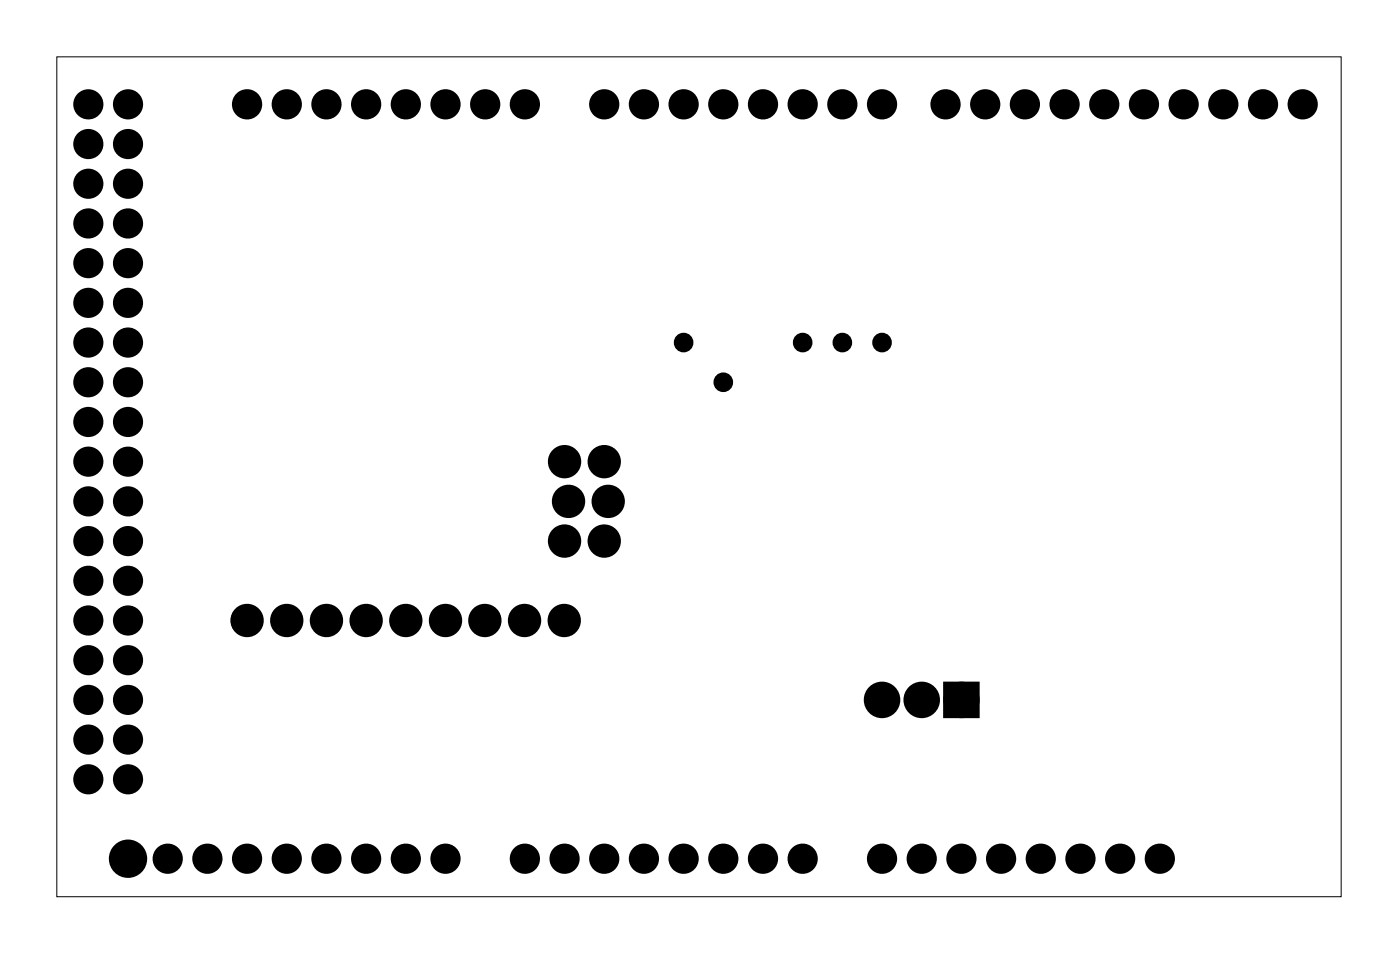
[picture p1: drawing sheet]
<svg xmlns="http://www.w3.org/2000/svg" width="90mm" height="61mm" viewBox="0 0 90 61" stroke-linecap="round" stroke-linejoin="round" font-family="sans-serif">
<path d="M3.6 3.6h82.2v53.8h-82.2z" fill="none" stroke="#000" stroke-width=".06"/>
<path d="M60.7 44h1.6v1.6h-1.6z" fill="#000"/>
<g fill="none" stroke="#000" stroke-width=".76" stroke-linecap="butt">
<path d="M60.7 44h1.6v1.6h-1.6z"/>
<circle cx="56.5" cy="44.8" r=".79"/>
<circle cx="59" cy="44.8" r=".79"/>
<circle cx="61.5" cy="44.8" r=".79"/>
</g>
<g fill="#000">
<circle cx="5.7" cy="6.7" r=".66"/>
<circle cx="5.7" cy="19.4" r=".66"/>
<circle cx="5.7" cy="11.8" r=".66"/>
<circle cx="5.7" cy="16.8" r=".66"/>
<circle cx="5.7" cy="9.2" r=".66"/>
<circle cx="5.7" cy="14.3" r=".66"/>
<circle cx="8.2" cy="6.7" r=".66"/>
<circle cx="8.2" cy="19.4" r=".66"/>
<circle cx="8.2" cy="11.8" r=".66"/>
<circle cx="8.2" cy="16.8" r=".66"/>
<circle cx="8.2" cy="9.2" r=".66"/>
<circle cx="8.2" cy="14.3" r=".66"/>
<circle cx="15.8" cy="6.7" r=".66"/>
<circle cx="18.4" cy="6.7" r=".66"/>
<circle cx="20.9" cy="6.7" r=".66"/>
<circle cx="23.4" cy="6.7" r=".66"/>
<circle cx="26" cy="6.7" r=".66"/>
<circle cx="28.5" cy="6.7" r=".66"/>
<circle cx="31.1" cy="6.7" r=".66"/>
<circle cx="33.6" cy="6.7" r=".66"/>
<circle cx="38.7" cy="6.7" r=".66"/>
<circle cx="41.2" cy="6.7" r=".66"/>
<circle cx="43.8" cy="6.7" r=".66"/>
<circle cx="46.3" cy="6.7" r=".66"/>
<circle cx="48.8" cy="6.7" r=".66"/>
<circle cx="51.4" cy="6.7" r=".66"/>
<circle cx="53.9" cy="6.7" r=".66"/>
<circle cx="56.5" cy="6.7" r=".66"/>
<circle cx="60.5" cy="6.7" r=".66"/>
<circle cx="63.1" cy="6.7" r=".66"/>
<circle cx="65.6" cy="6.7" r=".66"/>
<circle cx="68.1" cy="6.7" r=".66"/>
<circle cx="70.7" cy="6.7" r=".66"/>
<circle cx="73.2" cy="6.7" r=".66"/>
<circle cx="75.8" cy="6.7" r=".66"/>
<circle cx="78.3" cy="6.7" r=".66"/>
<circle cx="80.8" cy="6.7" r=".66"/>
<circle cx="83.4" cy="6.7" r=".66"/>
<circle cx="5.7" cy="21.9" r=".66"/>
<circle cx="5.7" cy="27" r=".66"/>
<circle cx="5.7" cy="37.2" r=".66"/>
<circle cx="5.7" cy="39.7" r=".66"/>
<circle cx="5.7" cy="24.5" r=".66"/>
<circle cx="5.7" cy="29.5" r=".66"/>
<circle cx="5.7" cy="32.1" r=".66"/>
<circle cx="5.7" cy="34.6" r=".66"/>
<circle cx="8.2" cy="21.9" r=".66"/>
<circle cx="8.2" cy="39.7" r=".66"/>
<circle cx="8.2" cy="27" r=".66"/>
<circle cx="8.2" cy="37.2" r=".66"/>
<circle cx="8.2" cy="24.5" r=".66"/>
<circle cx="8.2" cy="29.5" r=".66"/>
<circle cx="8.2" cy="32.1" r=".66"/>
<circle cx="8.2" cy="34.6" r=".66"/>
<circle cx="15.8" cy="39.7" r=".72"/>
<circle cx="18.4" cy="39.7" r=".72"/>
<circle cx="20.9" cy="39.7" r=".72"/>
<circle cx="23.4" cy="39.7" r=".72"/>
<circle cx="26" cy="39.7" r=".72"/>
<circle cx="28.5" cy="39.7" r=".72"/>
<circle cx="31" cy="39.7" r=".72"/>
<circle cx="33.6" cy="39.7" r=".72"/>
<circle cx="36.1" cy="39.7" r=".72"/>
<circle cx="36.1" cy="34.6" r=".72"/>
<circle cx="36.1" cy="29.5" r=".72"/>
<circle cx="36.4" cy="32.1" r=".72"/>
<circle cx="38.7" cy="34.6" r=".72"/>
<circle cx="38.7" cy="29.5" r=".72"/>
<circle cx="38.9" cy="32.1" r=".72"/>
<circle cx="43.8" cy="21.9" r=".35"/>
<circle cx="46.3" cy="24.5" r=".35"/>
<circle cx="51.4" cy="21.9" r=".35"/>
<circle cx="53.9" cy="21.9" r=".35"/>
<circle cx="56.5" cy="21.9" r=".35"/>
<circle cx="5.7" cy="42.2" r=".66"/>
<circle cx="5.7" cy="44.8" r=".66"/>
<circle cx="5.7" cy="47.3" r=".66"/>
<circle cx="5.7" cy="49.9" r=".66"/>
<circle cx="8.2" cy="42.2" r=".66"/>
<circle cx="8.2" cy="44.8" r=".66"/>
<circle cx="8.2" cy="47.3" r=".66"/>
<circle cx="8.2" cy="49.9" r=".66"/>
<circle cx="8.2" cy="54.9" r="1.1"/>
<circle cx="10.7" cy="54.9" r=".66"/>
<circle cx="13.3" cy="54.9" r=".66"/>
<circle cx="15.8" cy="54.9" r=".66"/>
<circle cx="18.4" cy="54.9" r=".66"/>
<circle cx="20.9" cy="54.9" r=".66"/>
<circle cx="23.4" cy="54.9" r=".66"/>
<circle cx="26" cy="54.9" r=".66"/>
<circle cx="28.5" cy="54.9" r=".66"/>
<circle cx="33.6" cy="54.9" r=".66"/>
<circle cx="36.1" cy="54.9" r=".66"/>
<circle cx="38.7" cy="54.9" r=".66"/>
<circle cx="41.2" cy="54.9" r=".66"/>
<circle cx="43.8" cy="54.9" r=".66"/>
<circle cx="46.3" cy="54.9" r=".66"/>
<circle cx="48.8" cy="54.9" r=".66"/>
<circle cx="51.4" cy="54.9" r=".66"/>
<circle cx="56.5" cy="54.9" r=".66"/>
<circle cx="56.5" cy="44.8" r=".79"/>
<circle cx="59" cy="54.9" r=".66"/>
<circle cx="59" cy="44.8" r=".79"/>
<circle cx="61.5" cy="54.9" r=".66"/>
<circle cx="61.5" cy="44.8" r=".79"/>
<circle cx="64.1" cy="54.9" r=".66"/>
<circle cx="66.6" cy="54.9" r=".66"/>
<circle cx="69.2" cy="54.9" r=".66"/>
<circle cx="71.7" cy="54.9" r=".66"/>
<circle cx="74.2" cy="54.9" r=".66"/>
</g>
<g fill="none" stroke="#000" stroke-width=".69" stroke-linecap="butt">
<circle cx="15.8" cy="39.7" r=".72"/>
<circle cx="18.4" cy="39.7" r=".72"/>
<circle cx="20.9" cy="39.7" r=".72"/>
<circle cx="23.4" cy="39.7" r=".72"/>
<circle cx="26" cy="39.7" r=".72"/>
<circle cx="28.5" cy="39.7" r=".72"/>
<circle cx="31" cy="39.7" r=".72"/>
<circle cx="33.6" cy="39.7" r=".72"/>
<circle cx="36.1" cy="39.7" r=".72"/>
<circle cx="36.1" cy="29.5" r=".72"/>
<circle cx="36.1" cy="34.6" r=".72"/>
<circle cx="36.4" cy="32.1" r=".72"/>
<circle cx="38.7" cy="29.5" r=".72"/>
<circle cx="38.7" cy="34.6" r=".72"/>
<circle cx="38.9" cy="32.1" r=".72"/>
</g>
<g fill="none" stroke="#000" stroke-width=".61" stroke-linecap="butt">
<circle cx="15.8" cy="6.7" r=".66"/>
<circle cx="18.4" cy="6.7" r=".66"/>
<circle cx="20.9" cy="6.7" r=".66"/>
<circle cx="23.4" cy="6.7" r=".66"/>
<circle cx="26" cy="6.7" r=".66"/>
<circle cx="28.5" cy="6.7" r=".66"/>
<circle cx="31.1" cy="6.7" r=".66"/>
<circle cx="33.6" cy="6.7" r=".66"/>
<circle cx="38.7" cy="6.7" r=".66"/>
<circle cx="41.2" cy="6.7" r=".66"/>
<circle cx="43.8" cy="6.7" r=".66"/>
<circle cx="46.3" cy="6.7" r=".66"/>
<circle cx="48.8" cy="6.7" r=".66"/>
<circle cx="51.4" cy="6.7" r=".66"/>
<circle cx="53.9" cy="6.7" r=".66"/>
<circle cx="56.5" cy="6.7" r=".66"/>
<circle cx="60.5" cy="6.7" r=".66"/>
<circle cx="63.1" cy="6.7" r=".66"/>
<circle cx="65.6" cy="6.7" r=".66"/>
<circle cx="68.1" cy="6.7" r=".66"/>
<circle cx="70.7" cy="6.7" r=".66"/>
<circle cx="73.2" cy="6.7" r=".66"/>
<circle cx="75.8" cy="6.7" r=".66"/>
<circle cx="78.3" cy="6.7" r=".66"/>
<circle cx="80.8" cy="6.7" r=".66"/>
<circle cx="83.4" cy="6.7" r=".66"/>
<circle cx="10.7" cy="54.9" r=".66"/>
<circle cx="13.3" cy="54.9" r=".66"/>
<circle cx="15.8" cy="54.9" r=".66"/>
<circle cx="18.4" cy="54.9" r=".66"/>
<circle cx="20.9" cy="54.9" r=".66"/>
<circle cx="23.4" cy="54.9" r=".66"/>
<circle cx="26" cy="54.9" r=".66"/>
<circle cx="28.5" cy="54.9" r=".66"/>
<circle cx="33.6" cy="54.9" r=".66"/>
<circle cx="36.1" cy="54.9" r=".66"/>
<circle cx="38.7" cy="54.9" r=".66"/>
<circle cx="41.2" cy="54.9" r=".66"/>
<circle cx="43.8" cy="54.9" r=".66"/>
<circle cx="46.3" cy="54.9" r=".66"/>
<circle cx="48.8" cy="54.9" r=".66"/>
<circle cx="51.4" cy="54.9" r=".66"/>
<circle cx="56.5" cy="54.9" r=".66"/>
<circle cx="59" cy="54.9" r=".66"/>
<circle cx="61.5" cy="54.9" r=".66"/>
<circle cx="64.1" cy="54.9" r=".66"/>
<circle cx="66.6" cy="54.9" r=".66"/>
<circle cx="69.2" cy="54.9" r=".66"/>
<circle cx="71.7" cy="54.9" r=".66"/>
<circle cx="74.2" cy="54.9" r=".66"/>
</g>
<g fill="none" stroke="#000" stroke-width=".62" stroke-linecap="butt">
<circle cx="5.7" cy="11.8" r=".66"/>
<circle cx="5.7" cy="14.3" r=".66"/>
<circle cx="5.7" cy="6.7" r=".66"/>
<circle cx="5.7" cy="9.2" r=".66"/>
<circle cx="5.7" cy="19.4" r=".66"/>
<circle cx="5.7" cy="16.8" r=".66"/>
<circle cx="8.2" cy="14.3" r=".66"/>
<circle cx="8.2" cy="11.8" r=".66"/>
<circle cx="8.2" cy="6.7" r=".66"/>
<circle cx="8.2" cy="9.2" r=".66"/>
<circle cx="8.2" cy="19.4" r=".66"/>
<circle cx="8.2" cy="16.8" r=".66"/>
<circle cx="5.7" cy="39.7" r=".66"/>
<circle cx="5.7" cy="27" r=".66"/>
<circle cx="5.7" cy="29.5" r=".66"/>
<circle cx="5.7" cy="37.2" r=".66"/>
<circle cx="5.7" cy="32.1" r=".66"/>
<circle cx="5.7" cy="34.6" r=".66"/>
<circle cx="5.7" cy="21.9" r=".66"/>
<circle cx="5.7" cy="24.5" r=".66"/>
<circle cx="8.2" cy="37.2" r=".66"/>
<circle cx="8.2" cy="39.7" r=".66"/>
<circle cx="8.2" cy="32.1" r=".66"/>
<circle cx="8.2" cy="29.5" r=".66"/>
<circle cx="8.2" cy="27" r=".66"/>
<circle cx="8.2" cy="34.6" r=".66"/>
<circle cx="8.2" cy="24.5" r=".66"/>
<circle cx="8.2" cy="21.9" r=".66"/>
<circle cx="5.7" cy="49.9" r=".66"/>
<circle cx="5.7" cy="47.3" r=".66"/>
<circle cx="5.7" cy="42.2" r=".66"/>
<circle cx="5.7" cy="44.8" r=".66"/>
<circle cx="8.2" cy="49.9" r=".66"/>
<circle cx="8.2" cy="47.3" r=".66"/>
<circle cx="8.2" cy="44.8" r=".66"/>
<circle cx="8.2" cy="42.2" r=".66"/>
</g>
<g fill="none" stroke="#000" stroke-width=".55">
<circle cx="43.8" cy="21.9" r=".35"/>
<circle cx="46.3" cy="24.5" r=".35"/>
<circle cx="51.4" cy="21.9" r=".35"/>
<circle cx="53.9" cy="21.9" r=".35"/>
<circle cx="56.5" cy="21.9" r=".35"/>
</g>
<circle cx="8.2" cy="54.9" r="1.1" fill="none" stroke="#000" stroke-width=".25"/>
</svg>
